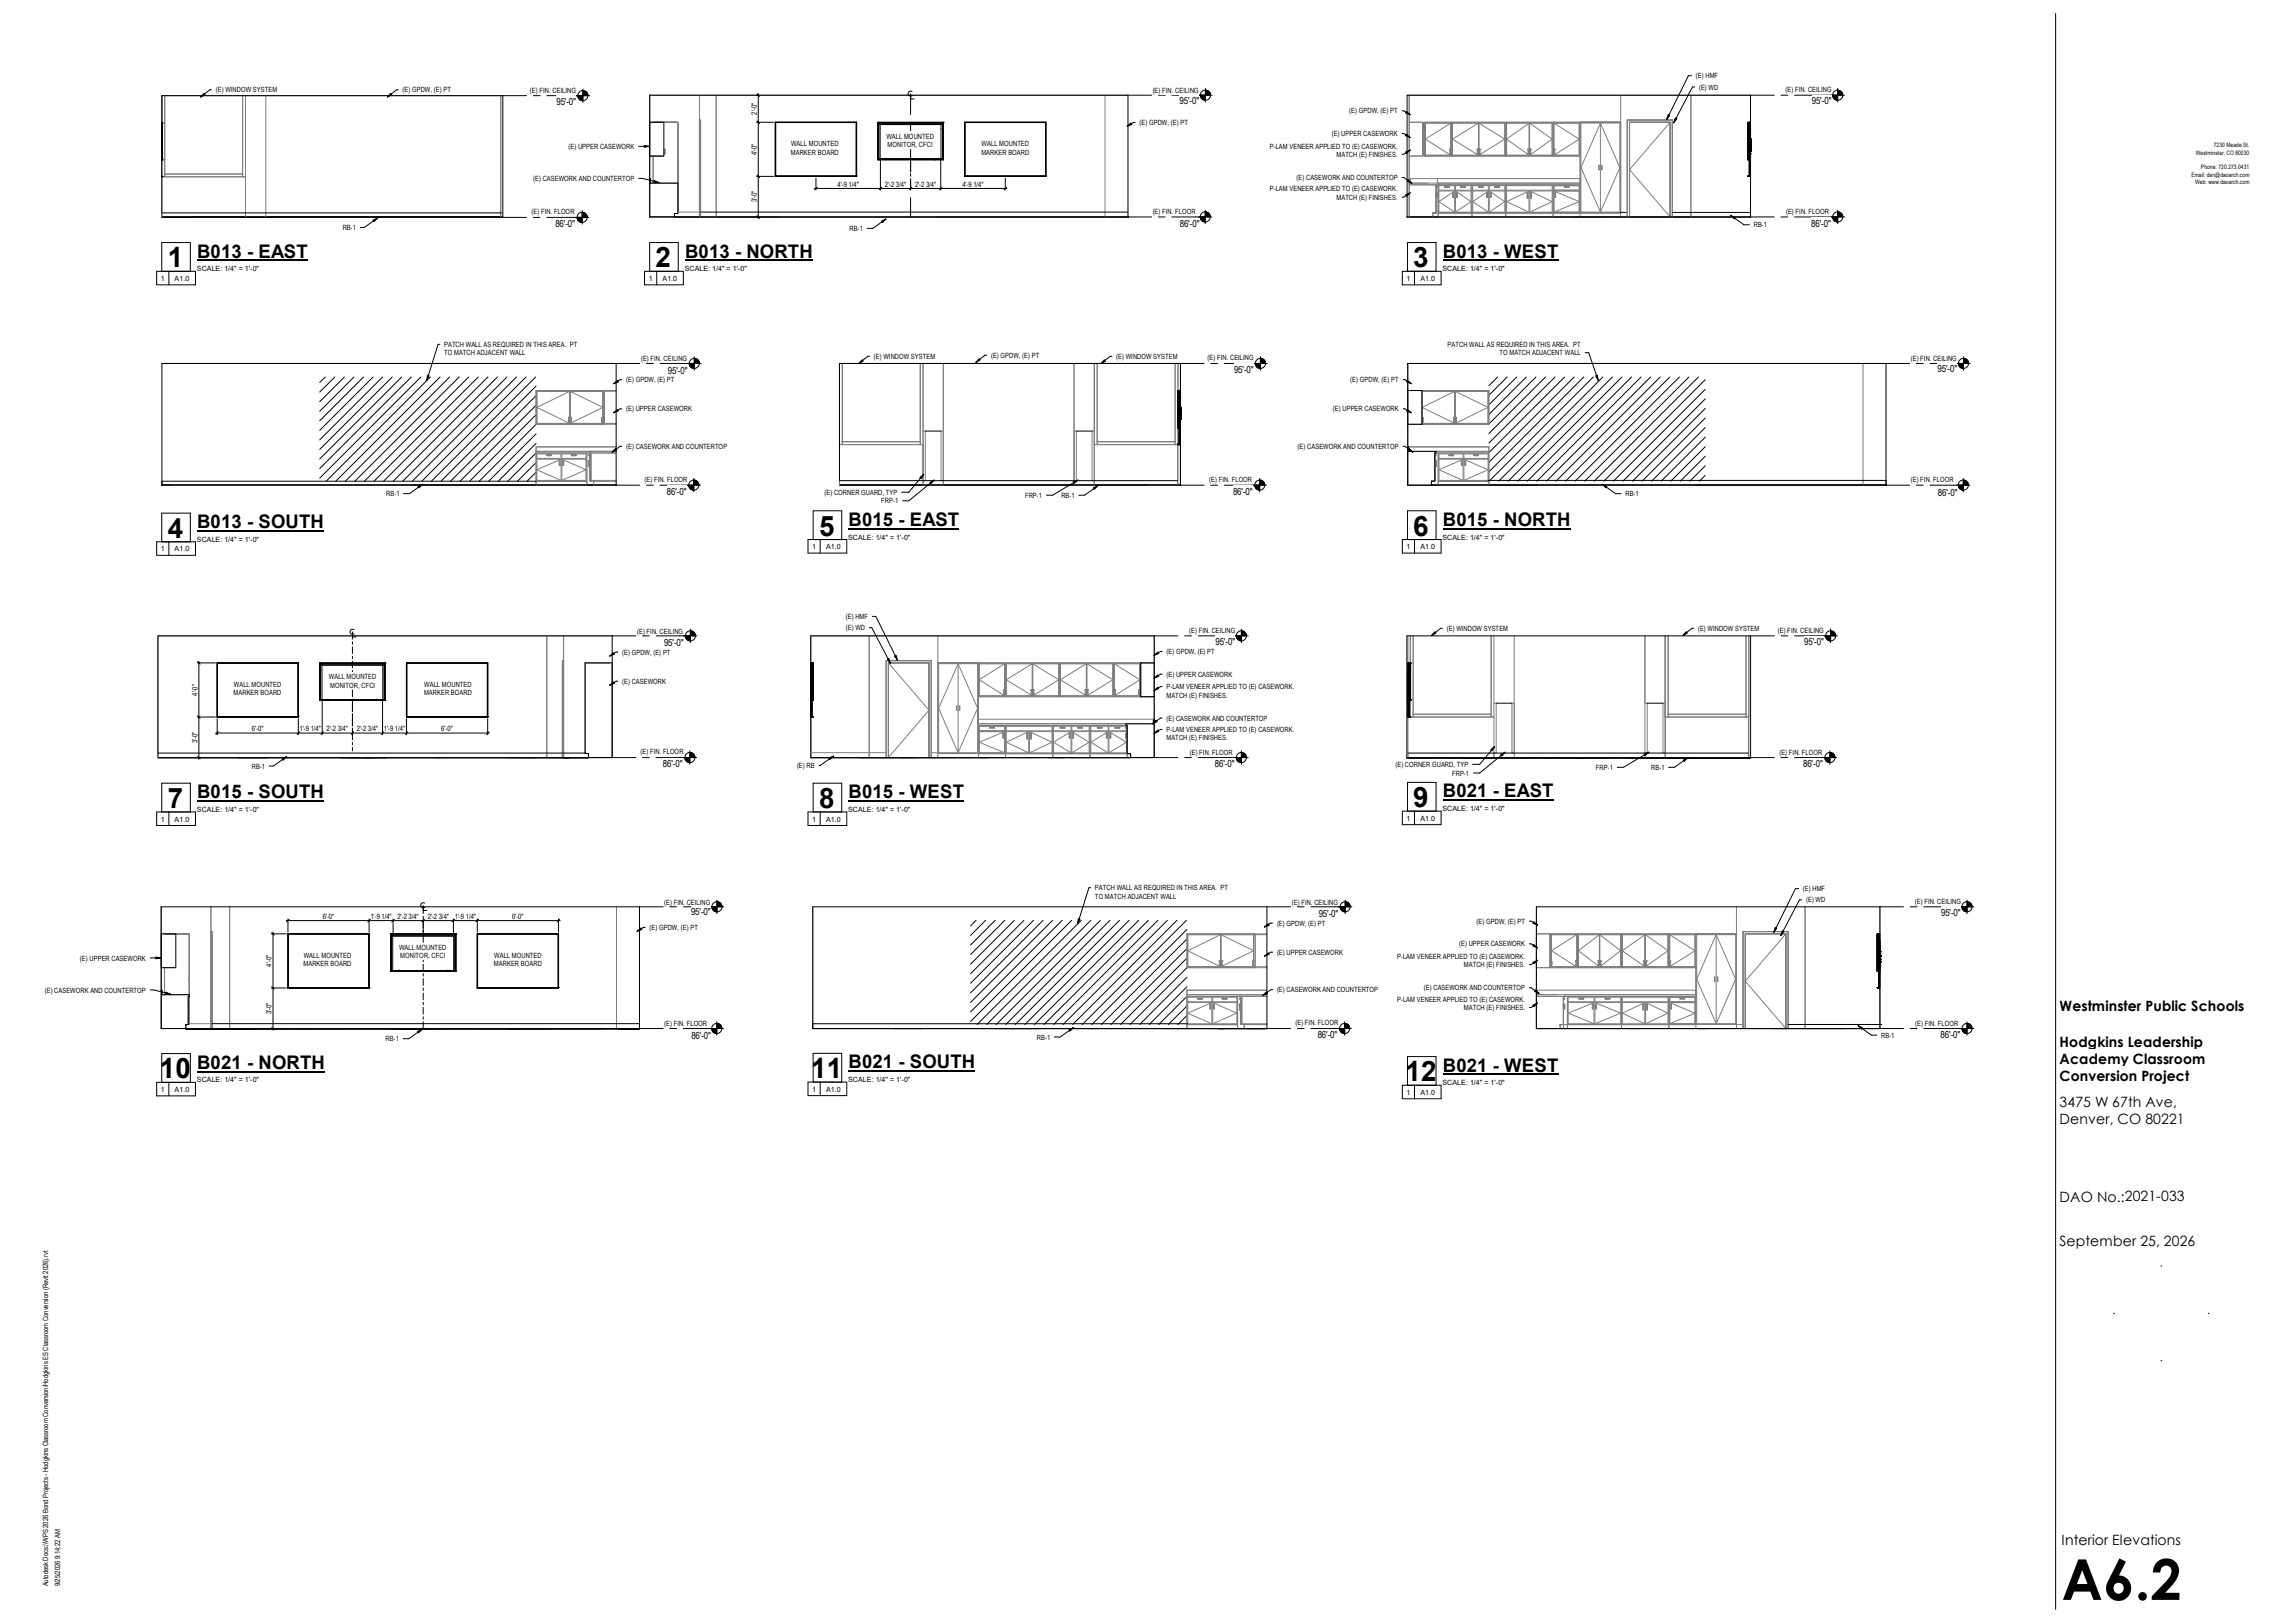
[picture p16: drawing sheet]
<svg xmlns="http://www.w3.org/2000/svg" width="1067mm" height="762mm" viewBox="0 0 1067 762" stroke-linecap="round" stroke-linejoin="round" font-family="sans-serif">
<defs><g id="words">
<text font-size="26.5" x="968" y="751">A6.2</text>
<g font-size="13.2">
<text x="79" y="125">1</text>
<text x="308" y="125">2</text>
<text x="664" y="125">3</text>
<text x="385" y="251">5</text>
<text x="664" y="251">6</text>
<text x="79" y="253">4</text>
<text x="79" y="379">7</text>
<text x="385" y="379">8</text>
<text x="664" y="379">9</text>
<text x="75" y="506">10</text>
<text x="381" y="506">11</text>
<text x="660" y="508">12</text>
</g>
<g font-size="8.8">
<text x="93" y="121">B013 - EAST</text>
<text x="322" y="121">B013 - NORTH</text>
<text x="677" y="121">B013 - WEST</text>
<text x="93" y="248">B013 - SOUTH</text>
<text x="398" y="247">B015 - EAST</text>
<text x="677" y="247">B015 - NORTH</text>
<text x="93" y="375">B015 - SOUTH</text>
<text x="398" y="375">B015 - WEST</text>
<text x="677" y="374">B021 - EAST</text>
<text x="93" y="502">B021 - NORTH</text>
<text x="398" y="502">B021 - SOUTH</text>
<text x="677" y="503">B021 - WEST</text>
</g>
<g font-size="6.7">
<text x="967" y="475">Westminster Public Schools</text>
<text x="967" y="491">Hodgkins Leadership</text>
<text x="967" y="499">Academy Classroom</text>
<text x="967" y="507">Conversion Project</text>
<text x="967" y="520">3475 W 67th Ave,</text>
<text x="967" y="528">Denver, CO 80221</text>
<text x="967" y="564">DAO No.:2021-033</text>
<text x="967" y="585">September 25, 2026</text>
<text x="968" y="725">Interior Elevations</text>
</g>
<g font-size="4.6">
<text x="261" y="49">95'-0&quot;</text>
<text x="554" y="49">95'-0&quot;</text>
<text x="851" y="49">95'-0&quot;</text>
<text x="261" y="107">86'-0&quot;</text>
<text x="554" y="107">86'-0&quot;</text>
<text x="850" y="106">86'-0&quot;</text>
<text x="314" y="176">95'-0&quot;</text>
<text x="579" y="175">95'-0&quot;</text>
<text x="910" y="175">95'-0&quot;</text>
<text x="313" y="232">86'-0&quot;</text>
<text x="579" y="232">86'-0&quot;</text>
<text x="910" y="233">86'-0&quot;</text>
<text x="312" y="304">95'-0&quot;</text>
<text x="571" y="303">95'-0&quot;</text>
<text x="847" y="303">95'-0&quot;</text>
<text x="311" y="360">86'-0&quot;</text>
<text x="570" y="360">86'-0&quot;</text>
<text x="847" y="360">86'-0&quot;</text>
<text x="324" y="430">95'-0&quot;</text>
<text x="619" y="431">95'-0&quot;</text>
<text x="911" y="430">95'-0&quot;</text>
<text x="325" y="488">86'-0&quot;</text>
<text x="619" y="487">86'-0&quot;</text>
<text x="911" y="487">86'-0&quot;</text>
</g>
<g font-size="3.4">
<text x="796" y="37">(E) HMF</text>
<text x="101" y="43">(E) WINDOW SYSTEM</text>
<text x="189" y="43">(E) GPDW, (E) PT</text>
<text x="249" y="43">(E) FIN. CEILING</text>
<text x="541" y="44">(E) FIN. CEILING</text>
<text x="798" y="42">(E) WD</text>
<text x="838" y="43">(E) FIN. CEILING</text>
<text x="355" y="54" transform="rotate(-90 355 54)">2'-0&quot;</text>
<text x="634" y="53">(E) GPDW, (E) PT</text>
<text x="535" y="59">(E) GPDW, (E) PT</text>
<text x="416" y="65">WALL MOUNTED</text>
<text x="625" y="64">(E) UPPER CASEWORK</text>
<text x="267" y="70">(E) UPPER CASEWORK</text>
<text x="371" y="69">WALL MOUNTED</text>
<text x="417" y="69">MONITOR, CFCI</text>
<text x="461" y="69">WALL MOUNTED</text>
<text x="596" y="70">P-</text>
<text x="599" y="70">LAM VENEER APPLIED TO (E) CASEWORK.</text>
<text x="355" y="73" transform="rotate(-90 355 73)">4'-0&quot;</text>
<text x="371" y="73">MARKER BOARD</text>
<text x="461" y="73">MARKER BOARD</text>
<text x="628" y="74">MATCH (E) FINISHES.</text>
<text x="250" y="85">(E) CASEWORK AND COUNTERTOP</text>
<text x="393" y="88">4'-9 1/4&quot;</text>
<text x="416" y="88">2'-2 3/4&quot;</text>
<text x="430" y="88">2'-2 3/4&quot;</text>
<text x="452" y="88">4'-9 1/4&quot;</text>
<text x="596" y="90">P-</text>
<text x="599" y="90">LAM VENEER APPLIED TO (E) CASEWORK.</text>
<text x="609" y="85">(E) CASEWORK AND COUNTERTOP</text>
<text x="355" y="95" transform="rotate(-90 355 95)">3'-0&quot;</text>
<text x="628" y="94">MATCH (E) FINISHES.</text>
<text x="250" y="101">(E) FIN. FLOOR</text>
<text x="541" y="101">(E) FIN. FLOOR</text>
<text x="839" y="100">(E) FIN. FLOOR</text>
<text x="823" y="107">RB-</text>
<text x="828" y="107">1</text>
<text x="161" y="108">RB-</text>
<text x="166" y="108">1</text>
<text x="399" y="108">RB-</text>
<text x="404" y="108">1</text>
<text x="75" y="132">1</text>
<text x="82" y="132">A1.0</text>
<text x="92" y="127">SCALE: 1/4&quot; = 1'-0&quot;</text>
<text x="305" y="132">1</text>
<text x="311" y="132">A1.0</text>
<text x="322" y="127">SCALE: 1/4&quot; = 1'-0&quot;</text>
<text x="660" y="132">1</text>
<text x="667" y="132">A1.0</text>
<text x="677" y="127">SCALE: 1/4&quot; = 1'-0&quot;</text>
<text x="209" y="163">PATCH WALL AS REQUIRED IN THIS AREA. PT</text>
<text x="209" y="167">TO MATCH ADJACENT WALL</text>
<text x="465" y="168">(E) GPDW, (E) PT</text>
<text x="680" y="163">PATCH WALL AS REQUIRED IN THIS AREA. PT</text>
<text x="704" y="167">TO MATCH ADJACENT WALL</text>
<text x="301" y="170">(E) FIN. CEILING</text>
<text x="410" y="168">(E) WINDOW SYSTEM</text>
<text x="524" y="168">(E) WINDOW SYSTEM</text>
<text x="567" y="169">(E) FIN. CEILING</text>
<text x="897" y="170">(E) FIN. CEILING</text>
<text x="294" y="179">(E) GPDW, (E) PT</text>
<text x="634" y="179">(E) GPDW, (E) PT</text>
<text x="294" y="193">(E) UPPER CASEWORK</text>
<text x="626" y="193">(E) UPPER CASEWORK</text>
<text x="294" y="211">(E) CASEWORK AND COUNTERTOP</text>
<text x="609" y="211">(E) CASEWORK AND COUNTERTOP</text>
<text x="303" y="226">(E) FIN. FLOOR</text>
<text x="568" y="226">(E) FIN. FLOOR</text>
<text x="897" y="227">(E) FIN. FLOOR</text>
<text x="181" y="233">RB-</text>
<text x="186" y="233">1</text>
<text x="387" y="232">(E) CORNER GUARD, TYP</text>
<text x="481" y="234">FRP-</text>
<text x="488" y="234">1</text>
<text x="498" y="234">RB-</text>
<text x="503" y="234">1</text>
<text x="763" y="233">RB-</text>
<text x="768" y="233">1</text>
<text x="414" y="236">FRP-</text>
<text x="420" y="236">1</text>
<text x="92" y="254">SCALE: 1/4&quot; = 1'-0&quot;</text>
<text x="381" y="258">1</text>
<text x="388" y="258">A1.0</text>
<text x="398" y="253">SCALE: 1/4&quot; = 1'-0&quot;</text>
<text x="660" y="258">1</text>
<text x="667" y="258">A1.0</text>
<text x="677" y="253">SCALE: 1/4&quot; = 1'-0&quot;</text>
<text x="75" y="259">1</text>
<text x="82" y="259">A1.0</text>
<text x="397" y="291">(E) HMF</text>
<text x="299" y="297">(E) FIN. CEILING</text>
<text x="397" y="296">(E) WD</text>
<text x="558" y="297">(E) FIN. CEILING</text>
<text x="679" y="296">(E) WINDOW SYSTEM</text>
<text x="797" y="296">(E) WINDOW SYSTEM</text>
<text x="835" y="297">(E) FIN. CEILING</text>
<text x="292" y="307">(E) GPDW, (E) PT</text>
<text x="548" y="307">(E) GPDW, (E) PT</text>
<text x="548" y="318">(E) UPPER CASEWORK</text>
<text x="110" y="323">WALL MOUNTED</text>
<text x="154" y="319">WALL MOUNTED</text>
<text x="155" y="323">MONITOR, CFCI</text>
<text x="199" y="323">WALL MOUNTED</text>
<text x="292" y="321">(E) CASEWORK</text>
<text x="548" y="324">P-</text>
<text x="551" y="324">LAM VENEER APPLIED TO (E) CASEWORK.</text>
<text x="93" y="327" transform="rotate(-90 93 327)">4'-0&quot;</text>
<text x="110" y="326">MARKER BOARD</text>
<text x="199" y="326">MARKER BOARD</text>
<text x="548" y="327">MATCH (E) FINISHES.</text>
<text x="548" y="338">(E) CASEWORK AND COUNTERTOP</text>
<text x="118" y="343">6'-0&quot;</text>
<text x="141" y="343">1'-9 1/4&quot;</text>
<text x="153" y="343">2'-2 3/4&quot;</text>
<text x="168" y="343">2'-2 3/4&quot;</text>
<text x="180" y="343">1'-9 1/4&quot;</text>
<text x="207" y="343">6'-0&quot;</text>
<text x="548" y="344">P-</text>
<text x="548" y="348">MATCH (E) FINISHES.</text>
<text x="551" y="344">LAM VENEER APPLIED TO (E) CASEWORK.</text>
<text x="93" y="349" transform="rotate(-90 93 349)">3'-0&quot;</text>
<text x="301" y="354">(E) FIN. FLOOR</text>
<text x="559" y="354">(E) FIN. FLOOR</text>
<text x="835" y="354">(E) FIN. FLOOR</text>
<text x="118" y="361">RB-</text>
<text x="123" y="361">1</text>
<text x="374" y="361">(E) RB</text>
<text x="655" y="360">(E) CORNER GUARD, TYP</text>
<text x="682" y="364">FRP-</text>
<text x="688" y="364">1</text>
<text x="749" y="361">FRP-</text>
<text x="756" y="361">1</text>
<text x="775" y="361">RB-</text>
<text x="780" y="361">1</text>
<text x="92" y="381">SCALE: 1/4&quot; = 1'-0&quot;</text>
<text x="398" y="381">SCALE: 1/4&quot; = 1'-0&quot;</text>
<text x="677" y="381">SCALE: 1/4&quot; = 1'-0&quot;</text>
<text x="75" y="386">1</text>
<text x="82" y="386">A1.0</text>
<text x="381" y="386">1</text>
<text x="388" y="386">A1.0</text>
<text x="660" y="385">1</text>
<text x="667" y="385">A1.0</text>
<text x="514" y="418">PATCH WALL AS REQUIRED IN THIS AREA. PT</text>
<text x="847" y="418">(E) HMF</text>
<text x="312" y="425">(E) FIN. CEILING</text>
<text x="514" y="422">TO MATCH ADJACENT WALL</text>
<text x="607" y="425">(E) FIN. CEILING</text>
<text x="848" y="424">(E) WD</text>
<text x="899" y="424">(E) FIN. CEILING</text>
<text x="152" y="431">6'-0&quot;</text>
<text x="174" y="431">1'-9 1/4&quot;</text>
<text x="187" y="431">2'-2 3/4&quot;</text>
<text x="201" y="431">2'-2 3/4&quot;</text>
<text x="214" y="431">1'-9 1/4&quot;</text>
<text x="240" y="431">6'-0&quot;</text>
<text x="305" y="437">(E) GPDW, (E) PT</text>
<text x="600" y="435">(E) GPDW, (E) PT</text>
<text x="693" y="434">(E) GPDW, (E) PT</text>
<text x="143" y="450">WALL MOUNTED</text>
<text x="187" y="446">WALL MOUNTED</text>
<text x="232" y="450">WALL MOUNTED</text>
<text x="600" y="448">(E) UPPER CASEWORK</text>
<text x="685" y="444">(E) UPPER CASEWORK</text>
<text x="38" y="451">(E) UPPER CASEWORK</text>
<text x="128" y="454" transform="rotate(-90 128 454)">4'-0&quot;</text>
<text x="143" y="454">MARKER BOARD</text>
<text x="188" y="450">MONITOR, CFCI</text>
<text x="232" y="454">MARKER BOARD</text>
<text x="656" y="450">P-</text>
<text x="659" y="450">LAM VENEER APPLIED TO (E) CASEWORK.</text>
<text x="687" y="454">MATCH (E) FINISHES.</text>
<text x="21" y="466">(E) CASEWORK AND COUNTERTOP</text>
<text x="600" y="466">(E) CASEWORK AND COUNTERTOP</text>
<text x="669" y="465">(E) CASEWORK AND COUNTERTOP</text>
<text x="656" y="470">P-</text>
<text x="659" y="470">LAM VENEER APPLIED TO (E) CASEWORK.</text>
<text x="128" y="476" transform="rotate(-90 128 476)">3'-0&quot;</text>
<text x="687" y="474">MATCH (E) FINISHES.</text>
<text x="312" y="482">(E) FIN. FLOOR</text>
<text x="608" y="481">(E) FIN. FLOOR</text>
<text x="899" y="481">(E) FIN. FLOOR</text>
<text x="181" y="489">RB-</text>
<text x="186" y="489">1</text>
<text x="487" y="488">RB-</text>
<text x="492" y="488">1</text>
<text x="883" y="487">RB-</text>
<text x="888" y="487">1</text>
<text x="92" y="508">SCALE: 1/4&quot; = 1'-0&quot;</text>
<text x="398" y="508">SCALE: 1/4&quot; = 1'-0&quot;</text>
<text x="677" y="510">SCALE: 1/4&quot; = 1'-0&quot;</text>
<text x="75" y="513">1</text>
<text x="82" y="513">A1.0</text>
<text x="381" y="513">1</text>
<text x="388" y="513">A1.0</text>
<text x="660" y="514">1</text>
<text x="667" y="514">A1.0</text>
<text x="23" y="745" transform="rotate(-90 23 745)">Autodesk Docs://WPS 2026 Bond Projects - Hodgkins Classroom Conversion/Hodgkins ES Classroom Conversion (Revit 2026).rvt</text>
<text x="28" y="745" transform="rotate(-90 28 745)">9/25/2026 9:14:22 AM</text>
</g>
<g font-size="2.8">
<text x="1039" y="69">7230 Meade St.</text>
<text x="1031" y="73">Westminster, CO 80030</text>
<text x="1029" y="83">Email: dan@daoarch.com</text>
<text x="1033" y="79">Phone: 720.273.0431</text>
<text x="1031" y="86">Web: www.daoarch.com</text>
</g>
</g></defs>
<g fill="none" stroke="#7e7e7e" stroke-width=".47">
<path d="M77 45v38M114 45v38M115 45v57M125 45v57M235 45v57M236 45h-160v57h160M305 57h13v43M328 45v57M328 56h1v46M336 45v57M519 45v57M530 45h-225v41h13"/>
<path d="M661 45h161v57h-161M662 57h6v16h-6M662 45v57M668 58v15M681 58h-12v15h12M681 58v15M681 58l-12 7 12 8M682 57v16M682 58h25v15h-25zM694 58l13 7-13 8zM707 57v16M707 58h22v15h-22z"/>
<path d="M718 58l11 7-11 8zM729 57v16M730 58h12v15h-12M730 58v15M730 58l12 7-12 8M742 57v45M742 58h19v42h-19zM751 58v42M751 58l10 21-10 21M751 58l-9 21 9 21M761 57h-92v16h73M761 45v57"/>
<path d="M784 57h-19v45M784 57v45l-19-22zM794 45v57M305 73h6M307 73v13M312 70v2M312 70h.1M312 72h.1M668 70h1M668 72h1M669 70h.1M669 70v2"/>
<path d="M669 72h.1M681 70h.1M681 72h.1M681 70v2M682 65l12-7v15zM694 70h.1M694 72h.1M694 70v2M695 70h.1M695 72h.1M695 70v2M707 65l11-7v15z"/>
<path d="M718 70h.1M718 72h.1M718 70v2M719 70h.1M719 70v2M719 72h.1M730 70h.1M730 72h.1M730 70v2M751 78v2zM752 78v2zM76 83h39"/>
<path d="M77 82h37M662 84v2M662 86h80M662 87h80M674 87v13h-1v2M675 88h.1M675 90v3zM675 87v15M676 87h7v2h-7zM678 88h2zM682 90v3zM683 90h-7v10h7"/>
<path d="M683 90v10M683 90l-7 5 7 5M683 90h8v10h-8M683 87h8v2h-8zM683 90l8 5-8 5M684 90v3zM686 88h2zM691 87v15M692 87h7v2h-7zM694 88h2zM698 90v3zM699 90h-7v10h7"/>
<path d="M699 90v10M699 90l-7 5 7 5M699 90h8v10h-8M699 87h8v2h-8zM699 90l8 5-8 5M700 90v3zM702 88h2zM707 87v15M707 87h22v2h-22zM717 90v3zM718 90h-11v10h11M718 90v10"/>
<path d="M718 90l-11 5 11 5M718 90h11v10h-11M718 90l11 5-11 5M719 90v3zM729 87v15M730 90h12v10h-12M730 87h12v2h-12zM730 90v10M730 90l12 5-12 5M730 90v3zM735 88h2zM742 84h-67v3"/>
<path d="M761 100h-86M317 100v2h213M764 102v-46h21v46M76 171h213M394 171h160v57h-160zM395 171v38M432 171v38M433 171v57M443 171v57M504 171v57M514 171v57M515 171v38"/>
<path d="M552 171v38M553 171v57M875 171v57M886 171h-225v39h38v18M267 196v2M267 198h.1M267 196h.1M268 184v15M268 184l-16 7 16 8M268 184l15 7-15 8M268 196v2M268 198h.1"/>
<path d="M268 196h.1M283 196v2M283 198h.1M283 196h.1M283 184v12M283 198v1M283 184v15M283 183v1M283 199h.1M284 184v15M289 184h-37v15h37M289 183h-37v16h37"/>
<path d="M661 183h38v16h-38M668 196v2M668 196h.1M668 198h.1M668 196v-12h31v15h-31v-1M668 191l15-7v15zM683 196v2M683 196h.1M683 198h.1M683 184l16 7-16 8zM684 196v2M684 196h.1"/>
<path d="M684 198h.1M252 212h37M252 213h37M252 213h11v2h-11zM257 214h2zM263 216v3zM263 216h-11v10h11M263 216v10M263 216l-11 5 11 5M264 216h11v10h-11M264 213h11v2h-11zM264 216v10"/>
<path d="M264 216l11 5-11 5M264 216l1 3zM268 214h2zM276 213v15M277 212v1M277 214h.1M277 216v3zM277 213v13h12M277 213v13M289 210h-37v18M394 209h39M395 207h37"/>
<path d="M514 209h39M515 207h37M661 210v2h38M674 216v10M674 213v2M674 216v3M674 214h.1M674 219h.1M674 212v1M675 213v15M676 213h11v2h-11zM680 214h2z"/>
<path d="M686 216v3zM687 216h-11v10h11M687 216v10M687 216l-11 5 11 5M687 216h12v10h-12M687 213h12v2h-12zM687 216l12 5-12 5M688 216v3zM692 214h2zM699 213h-25v13h-2v2h214M76 228h213M252 226h24"/>
<path d="M277 226h12M279 226v2M675 226h24M257 299v57M265 299v57M287 299h-213v57h202v-2h-1v-43h11M408 299v57M440 299v57M661 299v57M662 299v38h39M664 299v38M700 299v38"/>
<path d="M701 299v31M711 299v57M772 299v31M782 299v57M783 299v38M820 299v38M821 299v57M265 310h-1v46M417 311h19v45M417 311l19 22-19 23zM440 311h102v-12h-161v57h150v-2h-91M441 312h18v41h-18z"/>
<path d="M450 312v41M450 312l9 21-9 20M450 312l-9 21 9 20M459 311v45M472 312h-12v15h12M472 312v15M472 312l-12 7 12 8M472 311v16M472 312h25v15h-25zM485 312v15M485 312l-13 7 13 8M485 312l12 7-12 8"/>
<path d="M498 311v16M498 312h25v15h-25zM510 312v15M510 312l-12 7 12 8M510 312l13 7-13 8M523 311v16M523 312h13M523 312v15M523 312l12 7-12 8M535 312v12M535 312v15M536 311v16"/>
<path d="M449 331v3zM450 331l1 3zM459 327h83v13h-83M459 338h70M471 324h.1M471 326h1M471 326h.1M472 324l-1 2M472 324h.1M472 324v2M472 326h.1M484 324v2"/>
<path d="M484 324h.1M484 326h.1M485 324h.1M485 326h.1M485 324v2M510 324h.1M510 326h.1M510 324v2M511 324v2M511 324h.1M511 326h.1M523 327h13"/>
<path d="M523 324h.1M523 324v2M523 326h.1M523 324l1 2M524 324h.1M524 326h.1M524 326h-1M529 340v1M535 326h.1M535 324h.1M535 324v2M535 326v1"/>
<path d="M664 335h36M782 337h39M783 335h37M821 337v19M416 356v-46h21v46M459 341h70v15M460 341h12v2h-12zM465 342h2zM471 344v2zM472 343h-12v10h12M472 343v10M472 343l-12 5 12 5"/>
<path d="M472 341v15M472 341h22v2h-22zM482 344v3zM483 343h-11v10h11M483 343v10M483 343l-11 5 11 5M483 343h11v10h-11M483 343l11 5-11 5M484 344v3zM494 341v15M495 341h8v2h-8zM498 342h2z"/>
<path d="M502 344v2zM503 343h-8v10h8M503 343v10M503 343l-8 5 8 5M503 343h8v10h-8M503 341h8v2h-8zM503 343l8 5-8 5M504 344v2zM506 342h2zM512 341v15M512 341h8v2h-8zM515 342h2z"/>
<path d="M520 344v2zM520 343h-8v10h8M520 343v10M520 343l-8 5 8 5M521 343h8v10h-8M521 341h8v2h-8zM521 343v10M521 343l8 5-8 5M521 344l1 2zM524 342h2zM529 344v2M529 342h.1"/>
<path d="M661 356h161M701 353v3M772 353v3M76 426v41h13M76 438h13v43h-2M99 426v57M99 437h1v46M108 426v57M289 426v57M382 426v57h213M573 439v15M573 439l-15 7 15 8"/>
<path d="M573 439l16 7-16 8M589 439v12M589 439v15M589 438v1M595 438h-38v16h38M595 439h-37v15h37M721 426v57h162v-57M721 438h7v16h-7M728 439h.1M740 439h-12v12M740 439v15M740 439l-12 7 12 8"/>
<path d="M741 438v16M741 439h20v15h-20zM751 439l10 7-10 8zM761 438v16M762 439h21v15h-21zM773 439l10 7-10 8zM784 438v16M784 439h12v15h-12M784 439v15M784 439l12 7-12 8M796 438v45M797 439h18v42h-18z"/>
<path d="M806 439v42M806 439l9 21-9 21M806 439l-9 21 9 21M815 438h-87v16h68M815 426v57M839 438h-20v45M839 438v45l-20-22zM848 426v57M76 454h6M77 454v13M573 451h.1M573 451v2"/>
<path d="M573 453h.1M574 451h.1M574 451v2M574 453h.1M589 451h.1M589 451l-1 2h1M589 453h.1M589 451v2M589 453v1M589 454h.1M728 454h.1M728 453v1h12"/>
<path d="M728 451h.1M728 453h.1M728 451v2M729 451v2M740 451h.1M740 451v2M740 453h.1M741 446l10-7v15zM750 451h.1M750 451v2M750 453h.1M750 451h1"/>
<path d="M750 453h1M751 451h.1M751 453h.1M751 451v2M752 451v2M752 451h.1M752 453h.1M762 446l10-7v15zM772 451h.1M772 451v2M772 453h.1M773 451h.1"/>
<path d="M773 451v2M773 453h.1M784 451h.1M784 453h.1M784 451v2M805 459v2zM806 459l1 2zM88 468v2M88 471v10M89 469h.1M89 468h-1v13M557 467h38"/>
<path d="M557 468h38M558 468h11v2h-11zM562 469h3zM568 472v2zM569 471h-11v10h11M569 471v10M569 471l-11 5 11 5M569 471h12v10h-12M569 468h12v2h-12zM569 471l12 5-12 5M570 472v2zM574 469h2z"/>
<path d="M581 468v15M582 467v1M582 474h.1M582 469h.1M582 472v2M583 468v13h12M583 471v10M583 468v2M583 468v13M595 465h-38v18M721 465h1v2M721 467h75"/>
<path d="M721 468h75M734 468v15M734 469h1zM734 472l1 2zM735 467v1M735 465h61M736 468v15M736 468h12v2h-12zM741 469h3zM748 472v2zM748 471h-12v10h12M748 471v10"/>
<path d="M748 471l-12 5 12 5M749 468h12v2h-12zM749 471h12v10h-12M749 471v10M749 471l12 5-12 5M749 472l1 2zM754 469h2zM761 468v15M762 468h21v2h-21zM771 472l1 2zM772 471h-10v10h10M772 471v10"/>
<path d="M772 471l-10 5 10 5M773 471h10v10h-10M773 471v10M773 471l10 5-10 5M773 472v2zM784 468v15M784 471h12v10h-12M784 468h12v2h-12zM784 471v10M784 471l12 5-12 5M785 472v2zM789 469h2z"/>
<path d="M87 483h213M87 481v2M557 481h24M583 481h12M584 481v2M815 481h-82v2M818 483v-46h22v46"/>
</g>
<g fill="none" stroke="#000" stroke-width=".47">
<path d="M76 58h.1M76 58v17M236 45v57M247 45h-171v57h171M250 45h4M257 45h20M271 45l1 2h2M274 42v6M274 43h1l1 2M305 57h7v16h-7M364 57h38v26h-38zM412 57h.1"/>
<path d="M412 57h31M412 57v18M412 57l1 1M413 58h30v17h-30zM413 58v1M413 58h29M413 59v16M413 59h29M428 45v9M428 58v4M442 59v16M442 58v1"/>
<path d="M443 57h.1M443 57v18h-31M443 57l-1 1M453 57h38v26h-38zM453 58h38v25M530 45v57M541 45h-236v57h236M544 45h3M550 45h11M821 58v17M821 57v18h1M821 57h.1"/>
<path d="M821 57l1 2v16M821 57v18M822 45v57M833 45h-172v57h172M836 45h3M843 45h11M76 75h.1M412 75h.1M416 74v1M428 66v15M439 74v1M822 71h.1"/>
<path d="M822 65h.1M822 72h.1M822 70h.1M822 66h.1M822 69h.1M822 67h.1M822 68h.1M822 60v1M76 100h160M76 83h.1M305 84v2h13v14h-1v2M329 100h201"/>
<path d="M364 83h.1M364 83h38M364 83v-25h38v25M402 83h.1M428 85v4M428 93v9M453 83h.1M453 83h38M491 83h.1M761 100h3M785 100h37M821 83h.1"/>
<path d="M821 83h1v-26h-1v26M250 102h4M257 102h11M544 102h3M550 102h11M836 102h3M843 102h11M153 177l-3 3M157 177l-7 7M162 177l-12 12M166 177l-16 16M171 177l-21 21"/>
<path d="M175 177l-25 25M180 177l-30 30M184 177l-34 34M189 177l-39 39M193 177l-43 43M198 177l-48 47M202 177l-49 49M207 177l-49 49M211 177l-49 49M216 177l-49 49M220 177l-49 49M225 177l-49 49"/>
<path d="M229 177l-49 49M234 177l-49 49M238 177l-49 49M243 177l-49 49M247 177l-49 49M252 177l-49 49M289 171v57M300 171h-224v57h224M304 171h3M310 171h11M554 171v57M565 171h-171v57h171"/>
<path d="M569 171h3M575 171h11M703 177l-4 4M708 177l-9 9M712 177l-13 13M717 177l-18 18M721 177l-22 22M726 177l-27 27M730 177l-31 31M735 177l-36 36M739 177l-40 40M744 177l-45 45"/>
<path d="M748 177l-49 49M753 177l-49 49M757 177l-49 49M762 177l-49 49M766 177l-49 49M771 177l-49 49M775 177l-49 49M780 177l-49 49M784 177l-49 49M789 177l-49 49M793 177l-49 49M798 177l-49 49"/>
<path d="M801 178l-48 48M886 171v57M897 171h-236v57h236M900 171h3M906 171h11M252 181l-45 45M252 186l-40 40M252 190l-36 36M252 195l-31 31M252 199l-27 27M553 183h.1M553 183v18"/>
<path d="M553 184h.1M553 183h1M554 183v1M554 183h.1M554 183v26M554 197h.1M554 191h.1M554 196h.1M554 192h.1M554 193h.1M554 184h.1M554 186h.1"/>
<path d="M554 195h.1M554 184v17M554 186v1M554 194h.1M554 193v1M554 191v7M661 183h7v16h-7M801 183l-43 43M801 187l-39 39M801 192l-34 34M801 196l-30 30M252 204l-23 22"/>
<path d="M252 208l-18 18M252 213l-14 13M252 217l-9 9M434 202h8M505 202h8M553 209h.1M553 201h.1M553 201h1M553 209h1M554 209h.1M661 210v2h13v1v13h-2v2M801 201l-25 25"/>
<path d="M801 205l-21 21M801 210l-17 16M801 214l-12 12M801 219l-8 7M76 226h176M252 222l-5 4M304 228h3M310 228h11M394 226h159M569 228h3M575 228h11M672 228h.1"/>
<path d="M699 226h187M801 223l-3 3M900 228h3M906 228h11M165 299v1M287 299v57M299 299h-225v57h225M302 299h3M308 299h11M542 299v57M553 299h-172v57h172M556 299h3"/>
<path d="M563 299h11M822 299v57M833 299h-172v57h172M836 299h3M843 299h11M102 311h38v26h-38zM150 311h.1M150 311h31M150 311v18M150 311l1 1M150 312h30v16h-30zM151 312h29"/>
<path d="M151 312h.1M151 312v17M165 301v2M165 304v3M165 308v1M165 310v4M165 315v1M165 317v3M180 312v17M180 312h.1M181 311h.1M181 311v18"/>
<path d="M181 311l-1 1M191 311h38v26h-38zM287 311h-12v43h1v2M381 319h.1M381 320h.1M381 311v26M381 314v1M381 311h.1M381 311v18M381 311h1v18h-1M382 312h.1M382 311v18"/>
<path d="M542 311h-6v16h6M661 315h.1M661 320h.1M661 319h.1M661 315v14M661 319h1M661 311h.1M661 311h1v26M661 311v26M661 314h.1M661 312h.1M661 312v17"/>
<path d="M661 314v1M662 311h.1M662 311l-1 1M662 311v18M662 312h.1M662 312v16M102 336h.1M102 336h38M102 336v-25h38v26M140 336h.1M150 329h.1M150 329h31"/>
<path d="M154 328v1M165 322v1M165 324v3M165 328v1M165 331v3M165 335v1M165 337v4M177 328v1M181 329h.1M191 336h.1M191 336h38M191 336v-25h38v25"/>
<path d="M229 336h.1M381 326h.1M381 325h.1M381 324h.1M381 323h.1M381 322h.1M381 321h.1M381 322v1M382 328h.1M382 336h.1M382 336l-1 1M542 338v2h-13v1v13h2v2"/>
<path d="M661 329h.1M661 325h.1M661 326h.1M661 321h.1M661 323h.1M661 322h.1M661 329h1M661 326h1M661 324h.1M661 324h1M661 337h.1M662 324h.1"/>
<path d="M662 325h.1M662 328h.1M662 329h.1M662 336l-1 1M662 336h.1M703 330h7M773 330h8M74 354h201M165 342v1M165 344v3M165 349v1M165 351v2"/>
<path d="M302 356h3M308 356h11M556 356h3M563 356h11M661 354h160M836 356h3M843 356h11M76 438h7v16h-7M135 438h38v26h-38zM183 438h31M183 438v18h31M183 438h.1"/>
<path d="M183 438l1 1M183 439h.1M183 439h31M184 439h30v17h-30zM184 439v1M184 439h29M184 440v16M184 440h29M199 426v3M199 430v1M199 432v4M199 437v1"/>
<path d="M199 439v3M213 440v16M213 439v1M214 439h.1M214 438v18M214 439h-1M214 438h.1M224 438h38v26h-38zM300 426v57M311 426h-235v57h235M315 426h3M321 426h11"/>
<path d="M458 432l-2 3M463 432l-7 7M467 432l-11 12M472 432l-16 16M476 432l-20 21M481 432l-25 25M485 432l-29 30M490 432l-34 34M494 432l-38 39M499 432l-43 43M503 432l-47 48M508 432l-49 49"/>
<path d="M512 432l-49 49M517 432l-49 49M521 432l-49 49M526 432l-49 49M530 432l-49 49M535 432l-49 49M539 432l-49 49M544 432l-49 49M548 432l-49 49M553 432l-49 49M557 432l-49 49M557 436l-44 45"/>
<path d="M595 426v57M606 426h-224v57h224M609 426h3M616 426h11M881 439h1M882 438v18M882 439h.1M882 439l-1-1v18h2M882 439v1v16M883 438h-1v26M883 426v57M894 426h-173v57h173"/>
<path d="M897 426h3M903 426h11M187 455v1M199 444v1M199 446v3M199 450v2M199 453v3M199 457v1M199 459v4M210 455v1M214 456h.1M557 441l-40 40"/>
<path d="M557 445l-35 36M557 450l-31 31M557 454l-26 27M557 459l-22 22M881 456h1M882 452h.1M882 453h1M882 452h1M882 453h.1M882 451h.1M882 446h.1M882 447h.1"/>
<path d="M882 448h.1M882 451h1M882 447h1M882 450h.1M882 441l1 1M882 450h1M882 448h1M882 449h1M882 449h.1M883 450h.1M883 449h.1M883 448h.1"/>
<path d="M883 447h.1M883 449h-1M883 452h.1M883 450h-1M883 451h.1M883 453h.1M883 446h-1v7M883 452h-1M76 465v2h13v1h-1v13h-1v2M135 464h.1M135 464h38M135 464v-25h38v25"/>
<path d="M173 464h.1M199 464v1M199 466v3M199 471v1M199 473v3M199 477v2M199 480v3M224 464h.1M224 464h38M262 464v-25h-38v25M262 464h.1M557 463l-17 18"/>
<path d="M557 468l-13 13M557 472l-8 9M557 477l-4 4M881 464h.1M881 464h2M87 483h.1M100 481h200M315 483h3M321 483h11M382 481h176M609 483h3M616 483h11"/>
<path d="M840 481h44M897 483h3M903 483h11"/>
<circle cx="274" cy="45" r="2.4"/>
</g>
<g fill="none" stroke="#7f7f7f" stroke-width=".47">
<path d="M76 100v2M318 100h10M662 84h13M433 202h1v24h-1zM442 202h1v24h-1zM504 202h1v24h-1zM513 202h1v24h-1zM394 226v2M529 338h13M701 330h2v23h-2zM710 330h1v23h-1zM772 330h1v23h-1z"/>
<path d="M781 330h1v23h-1zM74 354v2M381 353h35M437 353h3M661 354v2M721 465h14M89 481h10M815 481h3"/>
</g>
<path d="M271 45h3v2h-3zM274 43h2v2h-2z" fill="#000"/>
<path d="M261 45h9v5h-9z" fill="#fff"/>
<g fill="none" stroke="#000" stroke-width=".47">
<path d="M273 99v6M273 100h2l1 2M268 102h9M271 102l1 2h1"/>
<circle cx="273" cy="102" r="2.4"/>
</g>
<path d="M271 102h2v2h-2zM273 100h3v2h-3z" fill="#000"/>
<g fill="#fff">
<path d="M261 102h9v6h-9z"/>
<path d="M249 40h22v4h-22z"/>
<path d="M250 97h20v4h-20z"/>
</g>
<path d="M175 103l2-1-1 2zM177 102l-6 5h-2" fill="none" stroke="#000" stroke-width=".47"/>
<path d="M175 103l2-1-1 2z" fill="#000"/>
<g fill="#fff">
<path d="M161 105h4v4h-4z"/>
<path d="M165 105h1v4h-1z"/>
<path d="M166 105h1v4h-1z"/>
</g>
<path d="M183 44h1l-2 2z" fill="#000"/>
<path d="M183 44h1l-2 2zM187 42h-1l-4 4" fill="none" stroke="#000" stroke-width=".47"/>
<path d="M189 40h23v4h-23z" fill="#fff"/>
<path d="M96 44l-2 2z" fill="#000"/>
<path d="M96 44l-2 2zM99 42l-5 4" fill="none" stroke="#000" stroke-width=".47"/>
<path d="M101 40h29v4h-29z" fill="#fff"/>
<g fill="none" stroke="#000" stroke-width=".47">
<path d="M561 45h8M564 45v1l2 1M566 42v6M566 42l2 1v2"/>
<circle cx="566" cy="45" r="2.4"/>
</g>
<path d="M564 45h2v2h-2zM566 42h2v3h-2z" fill="#000"/>
<path d="M554 45h9v5h-9z" fill="#fff"/>
<g fill="none" stroke="#000" stroke-width=".47">
<path d="M566 99v6M566 99l2 1v2M561 102h8M564 102v2h2"/>
<circle cx="566" cy="102" r="2.4"/>
</g>
<path d="M564 102h2v2h-2zM566 99h2v3h-2z" fill="#000"/>
<g fill="#fff">
<path d="M554 103h9v5h-9z"/>
<path d="M541 40h22v4h-22z"/>
<path d="M541 97h20v4h-20z"/>
</g>
<g fill="none" stroke="#000" stroke-width=".47">
<path d="M355 57h8M355 45h1M355 57l2 1M355 44l2 1M356 44v59M413 75v14M428 76v4M442 75v14M355 83h8M355 82l2 1M382 88h91M383 84v5"/>
<path d="M384 88l-1 1M414 88l-1 1M428 82v1M428 84v5M428 88l-1 1M442 88l-1 1M472 84v5M473 88l-2 1M355 102h1M355 101l2 1"/>
</g>
<g fill="#fff">
<path d="M371 66h23v3h-23z"/>
<path d="M371 69h23v4h-23z"/>
<path d="M416 62h22v4h-22z"/>
<path d="M417 66h21v4h-21z"/>
<path d="M461 66h22v3h-22z"/>
<path d="M461 69h22v4h-22z"/>
</g>
<path d="M303 68l2 1h-2z" fill="#000"/>
<path d="M300 69h5M303 68l2 1h-2z" fill="none" stroke="#000" stroke-width=".47"/>
<path d="M267 67h31v4h-31z" fill="#fff"/>
<path d="M307 85l2 1h-2z" fill="#000"/>
<path d="M300 84l9 2M307 85l2 1h-2z" fill="none" stroke="#000" stroke-width=".47"/>
<path d="M250 82h48v4h-48z" fill="#fff"/>
<path d="M529 59l2-1z" fill="#000"/>
<path d="M529 59l2-1zM533 57l-4 2" fill="none" stroke="#000" stroke-width=".47"/>
<path d="M535 55h23v4h-23z" fill="#fff"/>
<path d="M414 104l2-1-2 2zM416 103l-6 4h-3" fill="none" stroke="#000" stroke-width=".47"/>
<path d="M414 104l2-1-2 2z" fill="#000"/>
<g fill="#fff">
<path d="M399 105h4v4h-4z"/>
<path d="M403 105h1v4h-1z"/>
<path d="M404 105h1v4h-1z"/>
</g>
<g fill="none" stroke="#000" stroke-width=".47">
<path d="M428 44v2h1M428 43a1.2 1.2 0 0 0-1 0 1.2 1.2 0 0 0 0 2 1.2 1.2 0 0 0 1 0M321 171h8M324 171v1l2 1M326 167v7M326 168l2 1v2"/>
<circle cx="326" cy="171" r="2.4"/>
</g>
<path d="M324 171h2v2h-2zM326 168h2v3h-2z" fill="#000"/>
<path d="M314 171h9v6h-9z" fill="#fff"/>
<g fill="none" stroke="#000" stroke-width=".47">
<path d="M321 228h8M323 228l1 1 2 1M326 225v6M326 225l1 1 1 2"/>
<circle cx="326" cy="228" r="2.4"/>
</g>
<path d="M323 228h3v2h-3zM326 225h2v3h-2z" fill="#000"/>
<g fill="#fff">
<path d="M313 228h9v5h-9z"/>
<path d="M301 166h22v4h-22z"/>
<path d="M303 223h20v4h-20z"/>
</g>
<path d="M288 194l2-2v1z" fill="#000"/>
<path d="M288 194l2-2v1zM292 192l-4 2" fill="none" stroke="#000" stroke-width=".47"/>
<path d="M294 190h31v4h-31z" fill="#fff"/>
<path d="M289 211h1l-3 1z" fill="#000"/>
<path d="M289 211h1l-3 1zM292 210h-1l-4 2" fill="none" stroke="#000" stroke-width=".47"/>
<path d="M294 208h47v3h-47z" fill="#fff"/>
<path d="M288 180l2-1z" fill="#000"/>
<path d="M292 178l-4 2M288 180l2-1z" fill="none" stroke="#000" stroke-width=".47"/>
<path d="M294 176h23v4h-23z" fill="#fff"/>
<path d="M196 228l2-1-1 2zM198 227l-6 5h-2" fill="none" stroke="#000" stroke-width=".47"/>
<path d="M196 228l2-1-1 2z" fill="#000"/>
<g fill="#fff">
<path d="M181 230h4v4h-4z"/>
<path d="M185 230h1v4h-1z"/>
<path d="M186 230h2v4h-2z"/>
</g>
<path d="M201 176h1l-2 3z" fill="#000"/>
<path d="M201 176h1l-2 3zM207 162h-1l-6 17" fill="none" stroke="#000" stroke-width=".47"/>
<g fill="#fff">
<path d="M209 160h63v4h-63z"/>
<path d="M209 164h38v3h-38z"/>
</g>
<g fill="none" stroke="#000" stroke-width=".47">
<path d="M863 99v6M863 99l2 1v2M854 102h12M861 102v2h2"/>
<circle cx="863" cy="102" r="2.4"/>
</g>
<path d="M861 102h2v2h-2zM863 99h2v3h-2z" fill="#000"/>
<path d="M850 102h10v5h-10z" fill="#fff"/>
<g fill="none" stroke="#000" stroke-width=".47">
<path d="M854 45h12M861 45v1l2 1M863 42v6M863 42l2 1v2"/>
<circle cx="863" cy="45" r="2.4"/>
</g>
<path d="M861 45h2v2h-2zM863 42h2v3h-2z" fill="#000"/>
<g fill="#fff">
<path d="M851 45h9v5h-9z"/>
<path d="M838 40h22v4h-22z"/>
<path d="M839 97h20v4h-20z"/>
</g>
<path d="M660 63l2 2-2-1z" fill="#000"/>
<path d="M658 63l4 2M660 63l2 2-2-1z" fill="none" stroke="#000" stroke-width=".47"/>
<path d="M625 61h31v4h-31z" fill="#fff"/>
<path d="M661 84l2 2-2-1z" fill="#000"/>
<path d="M658 83h1l4 3M661 84l2 2-2-1z" fill="none" stroke="#000" stroke-width=".47"/>
<path d="M609 81h47v4h-47z" fill="#fff"/>
<path d="M660 52l2 2-2-1z" fill="#000"/>
<path d="M658 52l4 2M660 52l2 2-2-1z" fill="none" stroke="#000" stroke-width=".47"/>
<path d="M634 50h22v4h-22z" fill="#fff"/>
<path d="M813 101l2 1-1 1z" fill="#000"/>
<path d="M813 101l2 1-1 1zM813 101l6 5h2" fill="none" stroke="#000" stroke-width=".47"/>
<g fill="#fff">
<path d="M823 104h4v3h-4z"/>
<path d="M827 104h1v3h-1z"/>
<path d="M828 104h2v3h-2z"/>
</g>
<path d="M660 71l2-1-2 2z" fill="#000"/>
<path d="M660 71l2-1-2 2zM662 70l-4 2" fill="none" stroke="#000" stroke-width=".47"/>
<g fill="#fff">
<path d="M596 67h2v3h-2z"/>
<path d="M598 67h1v3h-1z"/>
<path d="M599 67h57v3h-57z"/>
<path d="M628 70h28v4h-28z"/>
</g>
<path d="M660 91h2l-2 1z" fill="#000"/>
<path d="M660 91h2l-2 1zM662 91l-4 2" fill="none" stroke="#000" stroke-width=".47"/>
<g fill="#fff">
<path d="M596 87h2v4h-2z"/>
<path d="M598 87h1v4h-1z"/>
<path d="M599 87h57v4h-57z"/>
<path d="M628 91h28v3h-28z"/>
</g>
<path d="M787 55v1l-1 2z" fill="#000"/>
<path d="M787 55v1l-1 2zM796 41h-1l-9 17" fill="none" stroke="#000" stroke-width=".47"/>
<path d="M798 39h9v4h-9z" fill="#fff"/>
<path d="M783 54h1l-1 2z" fill="#000"/>
<path d="M794 36h-1l-10 20M783 54h1l-1 2z" fill="none" stroke="#000" stroke-width=".47"/>
<path d="M796 34h11v3h-11z" fill="#fff"/>
<g fill="none" stroke="#000" stroke-width=".47">
<path d="M586 171h9M589 171l1 1 2 1M592 167v7M592 168l2 1v2"/>
<circle cx="592" cy="171" r="2.4"/>
</g>
<path d="M589 171h3v2h-3zM592 168h2v3h-2z" fill="#000"/>
<path d="M579 171h10v5h-10z" fill="#fff"/>
<g fill="none" stroke="#000" stroke-width=".47">
<path d="M586 228h9M589 228l1 1 1 1M591 225v6M591 225l2 1 1 2"/>
<circle cx="592" cy="228" r="2.4"/>
</g>
<path d="M589 228h2v2h-2zM591 225h3v3h-3z" fill="#000"/>
<g fill="#fff">
<path d="M579 228h9v5h-9z"/>
<path d="M567 166h22v4h-22z"/>
<path d="M568 223h20v4h-20z"/>
</g>
<path d="M513 229l2-1-1 2zM515 228l-6 4h-2" fill="none" stroke="#000" stroke-width=".47"/>
<path d="M513 229l2-1-1 2z" fill="#000"/>
<g fill="#fff">
<path d="M498 231h4v3h-4z"/>
<path d="M502 231h1v3h-1z"/>
<path d="M503 231h2v3h-2z"/>
</g>
<path d="M405 169v1l-2 1z" fill="#000"/>
<path d="M405 169v1l-2 1zM408 167l-5 4" fill="none" stroke="#000" stroke-width=".47"/>
<path d="M410 165h29v4h-29z" fill="#fff"/>
<path d="M519 169v1l-2 1z" fill="#000"/>
<path d="M519 169v1l-2 1zM522 167h-1l-4 4" fill="none" stroke="#000" stroke-width=".47"/>
<path d="M524 165h29v4h-29z" fill="#fff"/>
<path d="M460 168v1l-2 1z" fill="#000"/>
<path d="M460 168v1l-2 1zM463 167h-1l-4 3" fill="none" stroke="#000" stroke-width=".47"/>
<path d="M465 165h23v4h-23z" fill="#fff"/>
<path d="M432 224l2-1-1 2zM434 223l-7 8h-4" fill="none" stroke="#000" stroke-width=".47"/>
<path d="M432 224l2-1-1 2z" fill="#000"/>
<path d="M387 229h34v4h-34z" fill="#fff"/>
<path d="M437 227l2-2-2 2z" fill="#000"/>
<path d="M437 227l2-2-2 2zM439 225l-12 10h-3" fill="none" stroke="#000" stroke-width=".47"/>
<g fill="#fff">
<path d="M414 233h5v4h-5z"/>
<path d="M419 233h1v4h-1z"/>
<path d="M420 233h2v4h-2z"/>
</g>
<path d="M504 226l2-1-2 2z" fill="#000"/>
<path d="M504 226l2-1-2 2zM506 225l-12 7h-3" fill="none" stroke="#000" stroke-width=".47"/>
<g fill="#fff">
<path d="M481 231h6v3h-6z"/>
<path d="M487 231h1v3h-1z"/>
<path d="M488 231h1v3h-1z"/>
</g>
<g fill="none" stroke="#000" stroke-width=".47">
<path d="M917 171h8M920 171v1l2 1M922 167v7M922 168l2 1v2"/>
<circle cx="922" cy="171" r="2.4"/>
</g>
<path d="M920 171h2v2h-2zM922 168h2v3h-2z" fill="#000"/>
<path d="M910 171h9v5h-9z" fill="#fff"/>
<g fill="none" stroke="#000" stroke-width=".47">
<path d="M917 228h8M919 228l1 1 2 1M922 225v6M922 225l2 1v2"/>
<circle cx="922" cy="228" r="2.4"/>
</g>
<path d="M920 228h2v2h-2zM922 225h2v3h-2z" fill="#000"/>
<g fill="#fff">
<path d="M910 229h9v5h-9z"/>
<path d="M897 166h22v4h-22z"/>
<path d="M897 223h20v4h-20z"/>
</g>
<path d="M661 192l2 2-3-1z" fill="#000"/>
<path d="M659 192l4 2M661 192l2 2-3-1z" fill="none" stroke="#000" stroke-width=".47"/>
<path d="M626 190h31v4h-31z" fill="#fff"/>
<path d="M662 211l1 1-2-1z" fill="#000"/>
<path d="M659 210h1l3 2M662 211l1 1-2-1z" fill="none" stroke="#000" stroke-width=".47"/>
<path d="M609 208h48v3h-48z" fill="#fff"/>
<path d="M661 179l2 1-3-1z" fill="#000"/>
<path d="M659 178l4 2M661 179l2 1-3-1z" fill="none" stroke="#000" stroke-width=".47"/>
<path d="M634 176h23v4h-23z" fill="#fff"/>
<path d="M752 227l3 1-1 1z" fill="#000"/>
<path d="M752 227l3 1-1 1zM752 227l7 5h2" fill="none" stroke="#000" stroke-width=".47"/>
<g fill="#fff">
<path d="M763 230h4v4h-4z"/>
<path d="M767 230h1v4h-1z"/>
<path d="M768 230h1v4h-1z"/>
</g>
<path d="M749 176h1v3z" fill="#000"/>
<path d="M744 166h2l4 13M749 176h1v3z" fill="none" stroke="#000" stroke-width=".47"/>
<g fill="#fff">
<path d="M680 160h62v4h-62z"/>
<path d="M704 164h38v3h-38z"/>
</g>
<g fill="none" stroke="#000" stroke-width=".47">
<path d="M319 299h8M322 299v1l2 1M324 295v7M324 296l2 1 1 2"/>
<circle cx="324" cy="299" r="2.4"/>
</g>
<path d="M324 296h3v3h-3zM322 299h2v2h-2z" fill="#000"/>
<path d="M312 299h9v6h-9z" fill="#fff"/>
<g fill="none" stroke="#000" stroke-width=".47">
<path d="M319 356h8M322 356v1l2 1M324 353v6M324 353l2 1v2"/>
<circle cx="324" cy="356" r="2.4"/>
</g>
<path d="M322 356h2v2h-2zM324 353h2v3h-2z" fill="#000"/>
<g fill="#fff">
<path d="M311 356h9v5h-9z"/>
<path d="M299 294h22v4h-22z"/>
<path d="M301 351h20v4h-20z"/>
<path d="M199 319h23v4h-23z"/>
<path d="M199 323h23v4h-23z"/>
<path d="M154 316h23v4h-23z"/>
<path d="M155 320h21v3h-21z"/>
<path d="M110 319h22v4h-22z"/>
<path d="M110 323h22v4h-22z"/>
</g>
<g fill="none" stroke="#000" stroke-width=".47">
<path d="M93 311h8M93 311l1 1M93 310v46M290 320l-4 2M93 337h8M93 336l1 1M102 337v8M140 337v8M151 329v16M165 330v2M165 333v1M165 335v3"/>
<path d="M165 340v1M180 329v16M191 337v8M229 337v8M286 322l2-2 1 1zM93 355l1 1M93 356h1M101 344h129M103 344l-2 1M141 344l-2 1M152 344l-1 1M165 342v3"/>
<path d="M166 344l-1 1M180 344l-1 1M191 344l-1 1M230 344l-2 1"/>
</g>
<path d="M286 322l2-2 1 1z" fill="#000"/>
<path d="M292 318h21v4h-21z" fill="#fff"/>
<path d="M286 308l2-2 1 1z" fill="#000"/>
<path d="M286 308l2-2 1 1zM290 306l-4 2" fill="none" stroke="#000" stroke-width=".47"/>
<path d="M292 304h23v4h-23z" fill="#fff"/>
<path d="M132 356l3-1-2 2zM135 355l-7 5h-1" fill="none" stroke="#000" stroke-width=".47"/>
<path d="M132 356l3-1-2 2z" fill="#000"/>
<g fill="#fff">
<path d="M118 358h4v4h-4z"/>
<path d="M122 358h1v4h-1z"/>
<path d="M123 358h2v4h-2z"/>
</g>
<g fill="none" stroke="#000" stroke-width=".47">
<path d="M166 297v2h1M166 296a1.2 1.2 0 0 0-2 1 1.2 1.2 0 0 0 2 1M574 356h12M580 356l1 1 2 1M583 353v6M583 353l2 1v2"/>
<circle cx="583" cy="356" r="2.4"/>
</g>
<path d="M581 356h2v2h-2zM583 353h2v3h-2z" fill="#000"/>
<path d="M570 356h10v5h-10z" fill="#fff"/>
<g fill="none" stroke="#000" stroke-width=".47">
<path d="M574 299h12M580 299l1 1 2 1M583 295v7M583 296l2 1v2"/>
<circle cx="583" cy="299" r="2.4"/>
</g>
<path d="M583 296h2v3h-2zM581 299h2v2h-2z" fill="#000"/>
<g fill="#fff">
<path d="M571 299h9v5h-9z"/>
<path d="M558 294h22v4h-22z"/>
<path d="M559 351h20v4h-20z"/>
</g>
<path d="M542 318l2-1v1z" fill="#000"/>
<path d="M542 318l2-1v1zM546 317l-4 1" fill="none" stroke="#000" stroke-width=".47"/>
<path d="M548 315h31v3h-31z" fill="#fff"/>
<path d="M543 338v1l-2 1z" fill="#000"/>
<path d="M543 338v1l-2 1zM546 337h-1l-4 3" fill="none" stroke="#000" stroke-width=".47"/>
<path d="M548 335h47v4h-47z" fill="#fff"/>
<path d="M542 308l2-2v1z" fill="#000"/>
<path d="M542 308l2-2v1zM546 306l-4 2" fill="none" stroke="#000" stroke-width=".47"/>
<path d="M548 304h22v4h-22z" fill="#fff"/>
<path d="M389 356l2-1-1 2zM391 355l-6 4" fill="none" stroke="#000" stroke-width=".47"/>
<path d="M389 356l2-1-1 2z" fill="#000"/>
<path d="M374 357h9v4h-9z" fill="#fff"/>
<path d="M542 324l2-1z" fill="#000"/>
<path d="M542 324l2-1zM546 322l-4 2" fill="none" stroke="#000" stroke-width=".47"/>
<g fill="#fff">
<path d="M548 320h2v4h-2z"/>
<path d="M550 320h1v4h-1z"/>
<path d="M551 320h58v4h-58z"/>
<path d="M548 324h28v4h-28z"/>
</g>
<path d="M542 344l2-1z" fill="#000"/>
<path d="M542 344l2-1zM546 342l-4 2" fill="none" stroke="#000" stroke-width=".47"/>
<g fill="#fff">
<path d="M548 340h2v4h-2z"/>
<path d="M550 340h1v4h-1z"/>
<path d="M551 340h58v4h-58z"/>
<path d="M548 344h28v4h-28z"/>
</g>
<path d="M408 295h1l9 16M417 310v-1l1 2z" fill="none" stroke="#000" stroke-width=".47"/>
<path d="M417 310v-1l1 2z" fill="#000"/>
<path d="M397 293h9v4h-9z" fill="#fff"/>
<path d="M410 289h1l10 21M420 308h1v2z" fill="none" stroke="#000" stroke-width=".47"/>
<path d="M420 308h1v2z" fill="#000"/>
<path d="M397 287h11v4h-11z" fill="#fff"/>
<g fill="none" stroke="#000" stroke-width=".47">
<path d="M854 299h9M857 299l1 1 2 1M860 295v7M860 296l1 1 1 2"/>
<circle cx="860" cy="299" r="2.4"/>
</g>
<path d="M860 296h2v3h-2zM857 299h3v2h-3z" fill="#000"/>
<path d="M847 299h9v5h-9z" fill="#fff"/>
<g fill="none" stroke="#000" stroke-width=".47">
<path d="M854 356h8M857 356l1 1 1 1M859 353v6M859 353l2 1 1 2"/>
<circle cx="859" cy="356" r="2.4"/>
</g>
<path d="M857 356h2v2h-2zM859 353h3v3h-3z" fill="#000"/>
<g fill="#fff">
<path d="M847 356h9v5h-9z"/>
<path d="M835 294h21v4h-21z"/>
<path d="M835 351h21v4h-21z"/>
</g>
<path d="M790 357l2-1-1 2zM792 356l-6 4h-2" fill="none" stroke="#000" stroke-width=".47"/>
<path d="M790 357l2-1-1 2z" fill="#000"/>
<g fill="#fff">
<path d="M775 358h4v4h-4z"/>
<path d="M779 358h1v4h-1z"/>
<path d="M780 358h2v4h-2z"/>
</g>
<path d="M674 297l-2 1z" fill="#000"/>
<path d="M674 297l-2 1zM677 295h-1l-4 3" fill="none" stroke="#000" stroke-width=".47"/>
<path d="M679 293h29v4h-29z" fill="#fff"/>
<path d="M792 297l-2 1z" fill="#000"/>
<path d="M792 297l-2 1zM795 295h-1l-4 3" fill="none" stroke="#000" stroke-width=".47"/>
<path d="M797 293h29v4h-29z" fill="#fff"/>
<path d="M700 352l2-2-1 3zM702 350l-7 9h-3" fill="none" stroke="#000" stroke-width=".47"/>
<path d="M700 352l2-2-1 3z" fill="#000"/>
<path d="M655 357h34v4h-34z" fill="#fff"/>
<path d="M705 354l2-1-2 2z" fill="#000"/>
<path d="M705 354l2-1-2 2zM707 353l-12 10h-3" fill="none" stroke="#000" stroke-width=".47"/>
<g fill="#fff">
<path d="M682 361h5v4h-5z"/>
<path d="M687 361h1v4h-1z"/>
<path d="M688 361h2v4h-2z"/>
</g>
<path d="M772 354l2-1-2 2z" fill="#000"/>
<path d="M772 354l2-1-2 2zM774 353l-12 7h-3" fill="none" stroke="#000" stroke-width=".47"/>
<g fill="#fff">
<path d="M749 358h6v4h-6z"/>
<path d="M755 358h1v4h-1z"/>
<path d="M756 358h1v4h-1z"/>
</g>
<g fill="none" stroke="#000" stroke-width=".47">
<path d="M332 426h8M334 426l1 1 2 1M337 423v6M337 423l1 1 1 2"/>
<circle cx="337" cy="426" r="2.4"/>
</g>
<path d="M334 426h3v2h-3zM337 423h2v3h-2z" fill="#000"/>
<path d="M324 426h10v5h-10z" fill="#fff"/>
<g fill="none" stroke="#000" stroke-width=".47">
<path d="M337 480v6M332 483h8M334 483l1 2h2M337 481h1l1 2"/>
<circle cx="337" cy="483" r="2.4"/>
</g>
<path d="M334 483h3v2h-3zM337 481h2v2h-2z" fill="#000"/>
<g fill="#fff">
<path d="M325 484h9v5h-9z"/>
<path d="M312 421h22v4h-22z"/>
<path d="M312 478h20v4h-20z"/>
<path d="M143 447h22v3h-22z"/>
<path d="M143 450h22v4h-22z"/>
<path d="M187 443h23v4h-23z"/>
<path d="M188 447h21v4h-21z"/>
<path d="M232 447h22v3h-22z"/>
<path d="M232 450h22v4h-22z"/>
</g>
<g fill="none" stroke="#000" stroke-width=".47">
<path d="M127 438h7M128 438l1 1M128 438v46M134 432h129M135 431v7M136 432l-1 1M173 431v7M174 432l-1 1M185 431v8M185 432l-1 1M199 431v7M199 432l-1 1"/>
<path d="M213 431v8M213 432l-1 1M224 431v7M225 432l-1 1M262 431v7M263 432l-1 1M127 464h7M128 463l1 1M127 483h1M128 482l1 1M196 484l2-1-1 2zM198 483l-6 5h-3"/>
</g>
<path d="M196 484l2-1-1 2z" fill="#000"/>
<g fill="#fff">
<path d="M181 486h4v4h-4z"/>
<path d="M185 486h1v4h-1z"/>
<path d="M186 486h1v4h-1z"/>
</g>
<path d="M299 437l2-1z" fill="#000"/>
<path d="M299 437l2-1zM303 435l-4 2" fill="none" stroke="#000" stroke-width=".47"/>
<path d="M305 433h23v4h-23z" fill="#fff"/>
<path d="M73 449l3 1h-3z" fill="#000"/>
<path d="M71 450h5M73 449l3 1h-3z" fill="none" stroke="#000" stroke-width=".47"/>
<path d="M38 448h30v4h-30z" fill="#fff"/>
<path d="M78 466l2 1h-2z" fill="#000"/>
<path d="M71 465l9 2M78 466l2 1h-2z" fill="none" stroke="#000" stroke-width=".47"/>
<path d="M21 463h47v4h-47z" fill="#fff"/>
<g fill="none" stroke="#000" stroke-width=".47">
<path d="M199 425v2h1M199 424a1.2 1.2 0 0 0-1 1 1.2 1.2 0 0 0 1 1M627 426h8M629 426l1 1 2 1M632 423v6M632 423l1 1 1 2"/>
<circle cx="632" cy="426" r="2.4"/>
</g>
<path d="M629 426h3v2h-3zM632 423h2v3h-2z" fill="#000"/>
<path d="M619 427h9v5h-9z" fill="#fff"/>
<g fill="none" stroke="#000" stroke-width=".47">
<path d="M631 480v6M627 483h8M629 483l1 2h1M631 481h2l1 2"/>
<circle cx="631" cy="483" r="2.4"/>
</g>
<path d="M629 483h2v2h-2zM631 481h3v2h-3z" fill="#000"/>
<g fill="#fff">
<path d="M619 483h9v5h-9z"/>
<path d="M607 421h21v4h-21z"/>
<path d="M608 478h20v4h-20z"/>
</g>
<path d="M594 449l2-2v1z" fill="#000"/>
<path d="M594 449l2-2v1zM598 447l-4 2" fill="none" stroke="#000" stroke-width=".47"/>
<path d="M600 445h31v4h-31z" fill="#fff"/>
<path d="M595 466l-2 1z" fill="#000"/>
<path d="M595 466l-2 1zM598 465h-1l-4 2" fill="none" stroke="#000" stroke-width=".47"/>
<path d="M600 463h47v4h-47z" fill="#fff"/>
<path d="M594 435l2-1z" fill="#000"/>
<path d="M594 435l2-1zM598 433l-4 2" fill="none" stroke="#000" stroke-width=".47"/>
<path d="M600 431h22v4h-22z" fill="#fff"/>
<path d="M502 483l2-1-2 2zM504 482l-6 5h-3" fill="none" stroke="#000" stroke-width=".47"/>
<path d="M502 483l2-1-2 2z" fill="#000"/>
<g fill="#fff">
<path d="M487 485h4v4h-4z"/>
<path d="M491 485h1v4h-1z"/>
<path d="M492 485h1v4h-1z"/>
</g>
<path d="M506 431l1 1-1 2z" fill="#000"/>
<path d="M512 417h-1l-5 17M506 431l1 1-1 2z" fill="none" stroke="#000" stroke-width=".47"/>
<g fill="#fff">
<path d="M514 415h64v4h-64z"/>
<path d="M514 419h38v4h-38z"/>
</g>
<g fill="none" stroke="#000" stroke-width=".47">
<path d="M924 480v6M914 483h13M921 483l1 2h2M924 481h1l1 2"/>
<circle cx="924" cy="483" r="2.4"/>
</g>
<path d="M921 483h3v2h-3zM924 481h2v2h-2z" fill="#000"/>
<path d="M911 483h9v5h-9z" fill="#fff"/>
<g fill="none" stroke="#000" stroke-width=".47">
<path d="M914 426h13M921 426l1 1 2 1M924 423v6M924 423l1 1 1 2"/>
<circle cx="924" cy="426" r="2.4"/>
</g>
<path d="M921 426h3v2h-3zM924 423h2v3h-2z" fill="#000"/>
<g fill="#fff">
<path d="M911 426h10v5h-10z"/>
<path d="M899 421h22v4h-22z"/>
<path d="M899 478h20v4h-20z"/>
</g>
<path d="M720 443l2 2-2-1z" fill="#000"/>
<path d="M718 443l4 2M720 443l2 2-2-1z" fill="none" stroke="#000" stroke-width=".47"/>
<path d="M685 441h31v4h-31z" fill="#fff"/>
<path d="M721 465l2 2-2-2z" fill="#000"/>
<path d="M718 464h1l4 3M721 465l2 2-2-2z" fill="none" stroke="#000" stroke-width=".47"/>
<path d="M669 462h47v4h-47z" fill="#fff"/>
<path d="M720 433l2 1-2-1z" fill="#000"/>
<path d="M718 432l4 2M720 433l2 1-2-1z" fill="none" stroke="#000" stroke-width=".47"/>
<path d="M693 430h23v4h-23z" fill="#fff"/>
<path d="M872 481l3 2h-1z" fill="#000"/>
<path d="M872 481l3 2h-1zM872 481l7 5h2" fill="none" stroke="#000" stroke-width=".47"/>
<g fill="#fff">
<path d="M883 484h4v4h-4z"/>
<path d="M887 484h1v4h-1z"/>
<path d="M888 484h2v4h-2z"/>
</g>
<path d="M720 452l2-1-2 2z" fill="#000"/>
<path d="M720 452l2-1-2 2zM722 451l-4 2" fill="none" stroke="#000" stroke-width=".47"/>
<g fill="#fff">
<path d="M656 447h2v4h-2z"/>
<path d="M658 447h1v4h-1z"/>
<path d="M659 447h57v4h-57z"/>
<path d="M687 451h29v4h-29z"/>
</g>
<path d="M720 472l2-1-2 2z" fill="#000"/>
<path d="M720 472l2-1-2 2zM722 471l-4 2" fill="none" stroke="#000" stroke-width=".47"/>
<g fill="#fff">
<path d="M656 467h2v4h-2z"/>
<path d="M658 467h1v4h-1z"/>
<path d="M659 467h57v4h-57z"/>
<path d="M687 471h29v4h-29z"/>
</g>
<path d="M837 437h1l-2 2z" fill="#000"/>
<path d="M837 437h1l-2 2zM846 422h-1l-9 17" fill="none" stroke="#000" stroke-width=".47"/>
<path d="M848 420h9v4h-9z" fill="#fff"/>
<path d="M834 435v1l-1 2z" fill="#000"/>
<path d="M845 417h-2l-10 21M834 435v1l-1 2z" fill="none" stroke="#000" stroke-width=".47"/>
<path d="M847 415h10v4h-10z" fill="#fff"/>
<path d="M965 6v750M1015 594h.1M992 617h1M1037 617h.1M1015 639h.1" fill="none" stroke="#000" stroke-width=".47"/>
<g fill="#fff">
<path d="M1039 67h17v3h-17z"/>
<path d="M1031 70h25v3h-25z"/>
<path d="M1033 77h23v3h-23z"/>
<path d="M1029 80h27v4h-27z"/>
<path d="M1031 84h25v3h-25z"/>
<path d="M19 587h4v158h-4z"/>
<path d="M25 718h4v27h-4z"/>
<path d="M968 725h57v32h-57z"/>
<path d="M968 719h56v8h-56z"/>
<path d="M967 468h87v8h-87z"/>
<path d="M967 485h67v8h-67z"/>
<path d="M967 493h69v8h-69z"/>
<path d="M967 501h61v8h-61z"/>
<path d="M967 513h55v8h-55z"/>
<path d="M967 521h59v8h-59z"/>
<path d="M998 557h14v8h-14z"/>
<path d="M1012 557h3v8h-3z"/>
<path d="M1015 557h11v8h-11z"/>
<path d="M967 578h64v8h-64z"/>
</g>
<path d="M74 127h18v7h-18zM76 127v-13h13v13M79 127v7" fill="none" stroke="#000" stroke-width=".47"/>
<g fill="#fff">
<path d="M92 124h26v4h-26z"/>
<path d="M118 124h1v4h-1z"/>
<path d="M119 124h3v4h-3z"/>
<path d="M82 129h7v4h-7z"/>
<path d="M75 129h2v4h-2z"/>
</g>
<path d="M93 122h52v1h-52z" fill="#000"/>
<path d="M303 127h18v7h-18zM305 127v-13h13v13M308 127v7" fill="none" stroke="#000" stroke-width=".47"/>
<g fill="#fff">
<path d="M322 124h25v4h-25z"/>
<path d="M347 124h1v4h-1z"/>
<path d="M348 124h3v4h-3z"/>
<path d="M311 129h7v4h-7z"/>
<path d="M305 129h1v4h-1z"/>
</g>
<path d="M322 122h60v1h-60z" fill="#000"/>
<path d="M74 254h18v7h-18zM76 254v-13h13v13M79 254v7" fill="none" stroke="#000" stroke-width=".47"/>
<g fill="#fff">
<path d="M92 251h26v4h-26z"/>
<path d="M118 251h1v4h-1z"/>
<path d="M119 251h3v4h-3z"/>
<path d="M82 256h7v4h-7z"/>
<path d="M75 256h2v4h-2z"/>
</g>
<path d="M93 249h59v1h-59z" fill="#000"/>
<path d="M658 127h19v7h-19zM661 127v-13h13v13M664 127v7" fill="none" stroke="#000" stroke-width=".47"/>
<g fill="#fff">
<path d="M677 124h25v4h-25z"/>
<path d="M702 124h2v4h-2z"/>
<path d="M704 124h3v4h-3z"/>
<path d="M667 129h7v4h-7z"/>
<path d="M660 129h2v4h-2z"/>
</g>
<path d="M677 122h55v1h-55z" fill="#000"/>
<path d="M379 253h19v7h-19zM382 253v-13h13v13M385 253v7" fill="none" stroke="#000" stroke-width=".47"/>
<g fill="#fff">
<path d="M398 250h25v4h-25z"/>
<path d="M423 250h1v4h-1z"/>
<path d="M424 250h3v4h-3z"/>
<path d="M388 255h7v4h-7z"/>
<path d="M381 255h2v4h-2z"/>
</g>
<path d="M398 248h52v1h-52z" fill="#000"/>
<path d="M658 253h19v7h-19zM661 253v-13h13v13M664 253v7" fill="none" stroke="#000" stroke-width=".47"/>
<g fill="#fff">
<path d="M677 250h25v4h-25z"/>
<path d="M702 250h2v4h-2z"/>
<path d="M704 250h3v4h-3z"/>
<path d="M667 255h7v4h-7z"/>
<path d="M660 255h2v4h-2z"/>
</g>
<path d="M677 248h60v1h-60z" fill="#000"/>
<path d="M74 381h18v7h-18zM76 381v-13h13v13M79 381v7" fill="none" stroke="#000" stroke-width=".47"/>
<g fill="#fff">
<path d="M92 378h26v4h-26z"/>
<path d="M118 378h1v4h-1z"/>
<path d="M119 378h3v4h-3z"/>
<path d="M82 383h7v4h-7z"/>
<path d="M75 383h2v4h-2z"/>
</g>
<path d="M93 376h59v1h-59z" fill="#000"/>
<path d="M379 381h19v7h-19zM382 381v-13h13v13M385 381v7" fill="none" stroke="#000" stroke-width=".47"/>
<g fill="#fff">
<path d="M398 378h25v4h-25z"/>
<path d="M423 378h1v4h-1z"/>
<path d="M424 378h3v4h-3z"/>
<path d="M388 383h7v4h-7z"/>
<path d="M381 383h2v4h-2z"/>
</g>
<path d="M398 376h55v1h-55z" fill="#000"/>
<path d="M658 381h19v6h-19zM661 381v-14h13v14M664 381v6" fill="none" stroke="#000" stroke-width=".47"/>
<g fill="#fff">
<path d="M677 378h25v4h-25z"/>
<path d="M702 378h2v4h-2z"/>
<path d="M704 378h3v4h-3z"/>
<path d="M667 382h7v4h-7z"/>
<path d="M660 382h2v4h-2z"/>
</g>
<path d="M677 375h52v1h-52z" fill="#000"/>
<path d="M74 508h18v7h-18zM76 508v-13h13v13M79 508v7" fill="none" stroke="#000" stroke-width=".47"/>
<g fill="#fff">
<path d="M92 505h26v4h-26z"/>
<path d="M118 505h1v4h-1z"/>
<path d="M119 505h3v4h-3z"/>
<path d="M82 510h7v3h-7z"/>
<path d="M75 510h2v3h-2z"/>
</g>
<path d="M93 503h60v1h-60z" fill="#000"/>
<path d="M379 508h19v6h-19zM382 508v-13h13v13M385 508v6" fill="none" stroke="#000" stroke-width=".47"/>
<g fill="#fff">
<path d="M398 505h25v4h-25z"/>
<path d="M423 505h1v4h-1z"/>
<path d="M424 505h3v4h-3z"/>
<path d="M388 509h7v4h-7z"/>
<path d="M381 509h2v4h-2z"/>
</g>
<path d="M398 502h60v1h-60z" fill="#000"/>
<path d="M658 510h19v6h-19zM661 510v-14h13v14M664 510v6" fill="none" stroke="#000" stroke-width=".47"/>
<g fill="#fff">
<path d="M677 507h25v3h-25z"/>
<path d="M702 507h2v3h-2z"/>
<path d="M704 507h3v3h-3z"/>
<path d="M667 511h7v4h-7z"/>
<path d="M660 511h2v4h-2z"/>
</g>
<path d="M677 504h55v1h-55z" fill="#000"/>
<use href="#words"/>
</svg>
